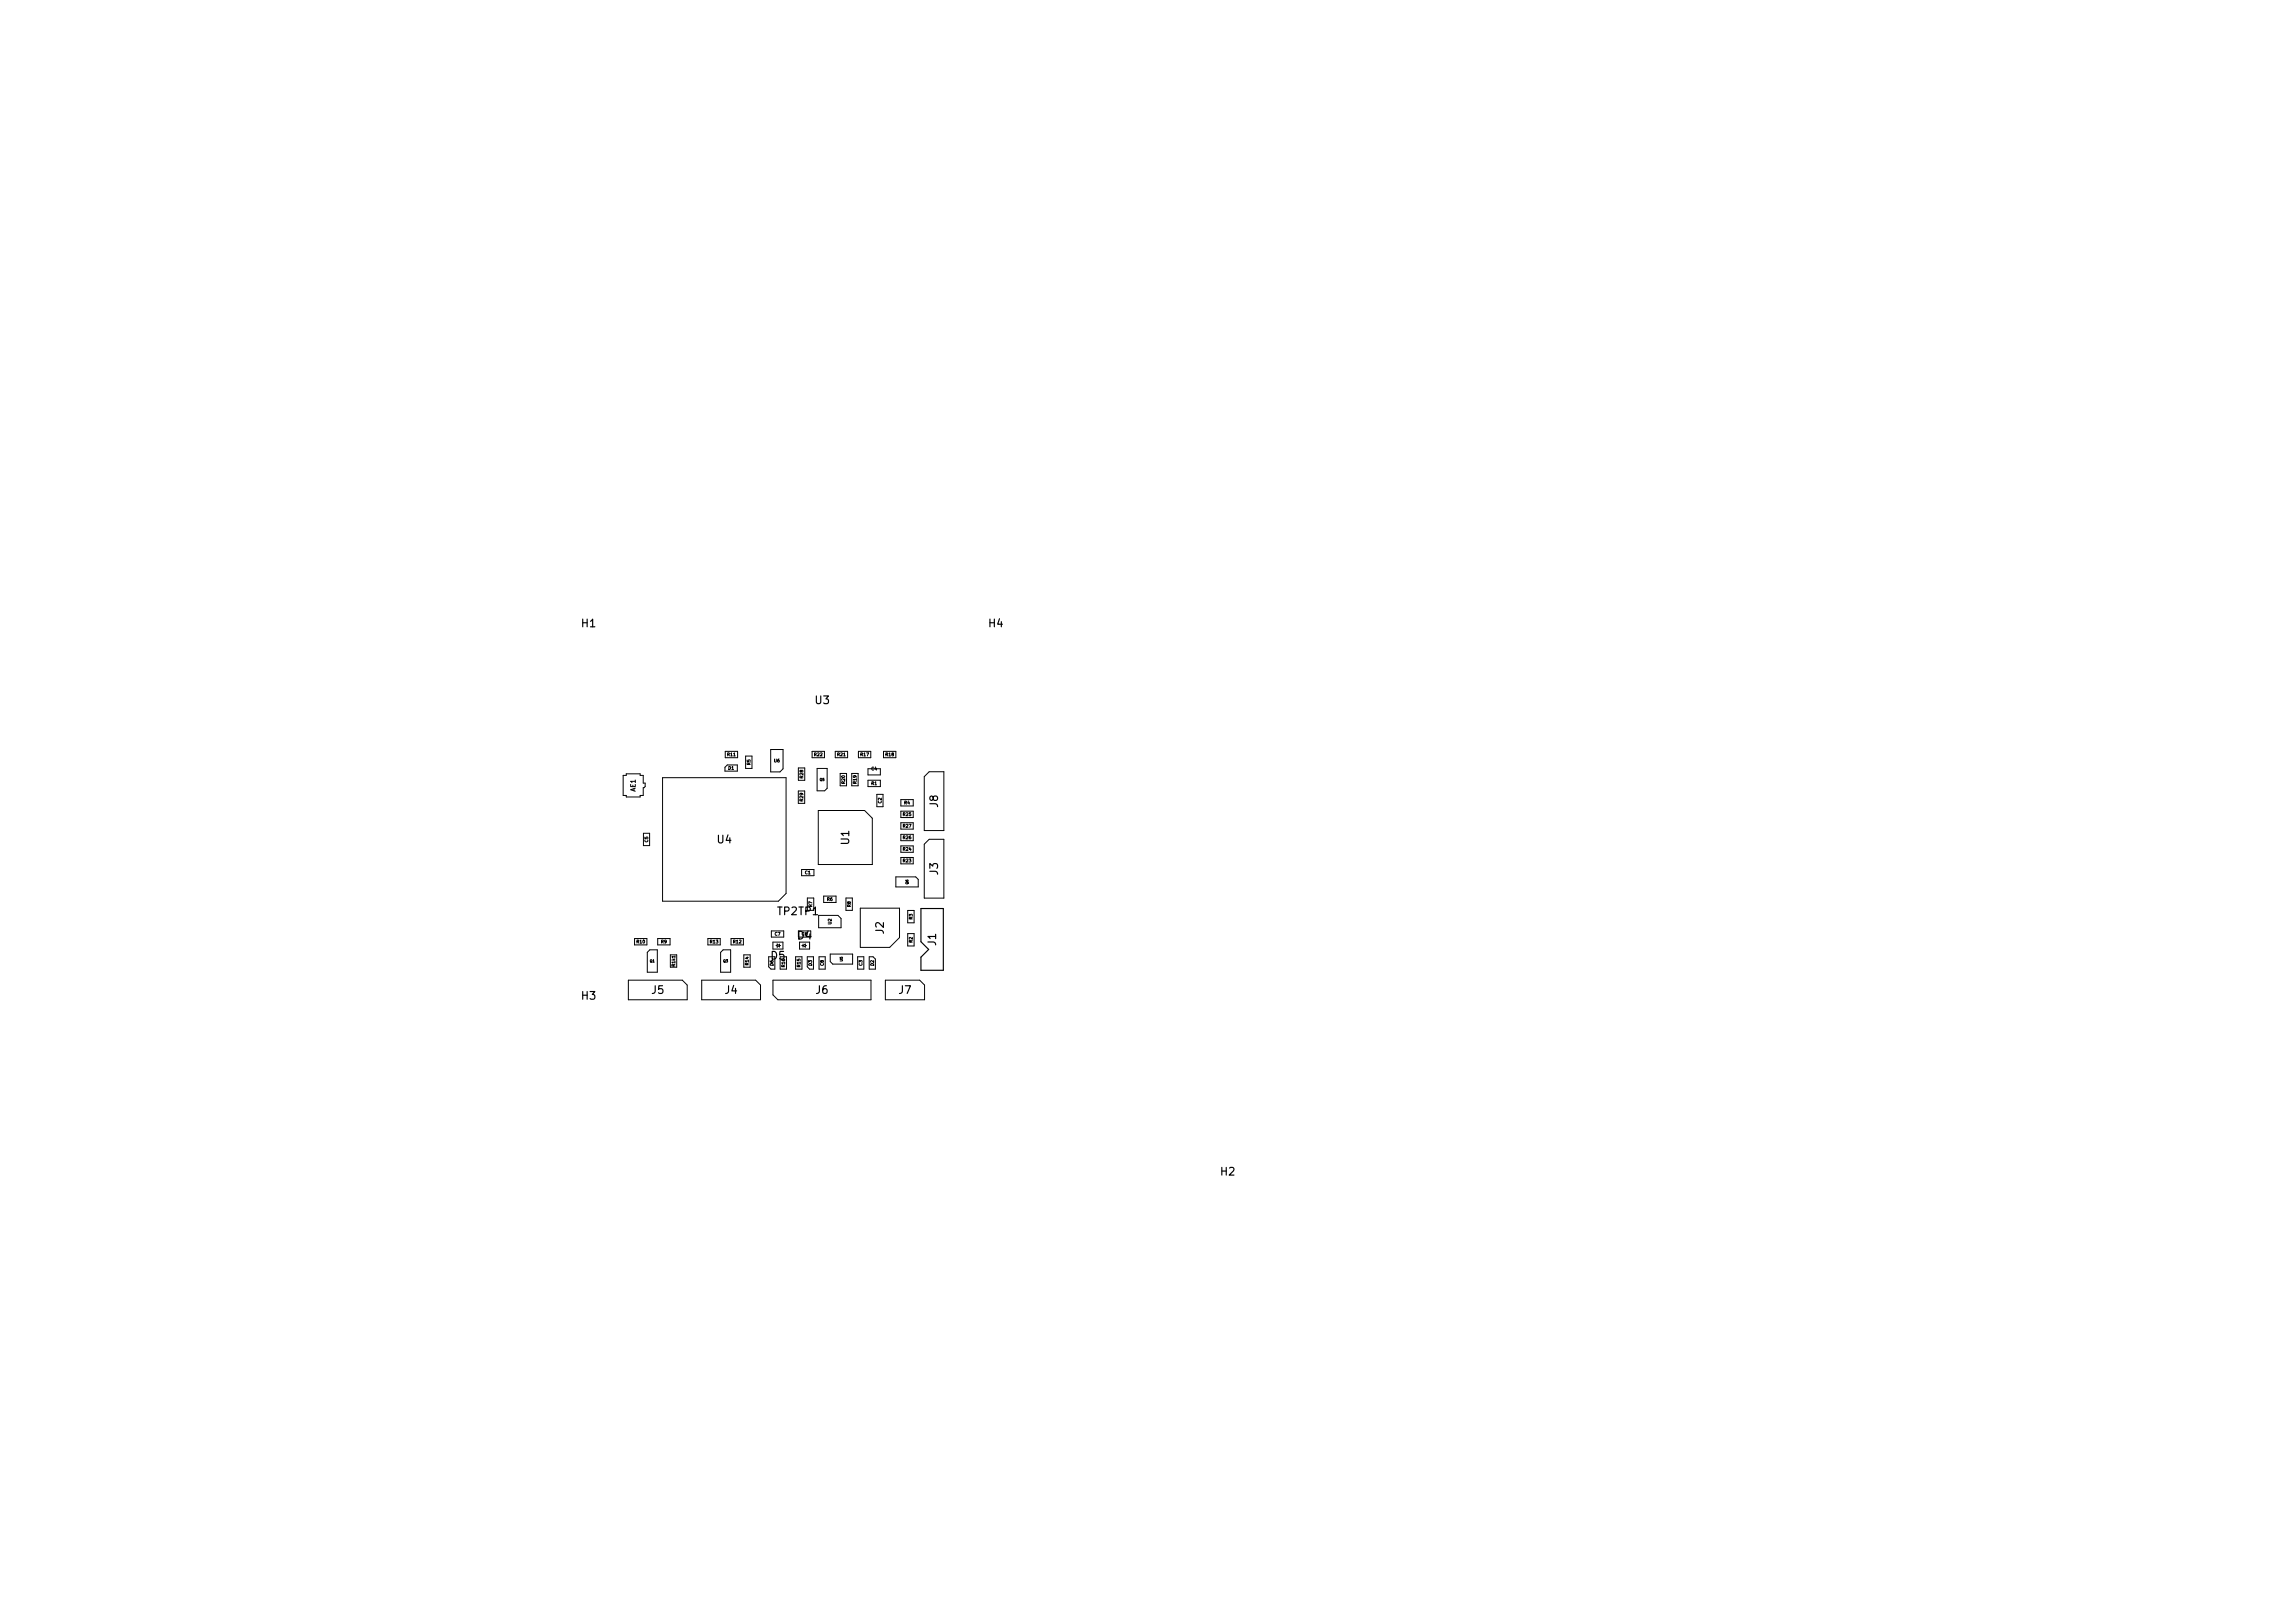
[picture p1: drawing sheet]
<svg xmlns="http://www.w3.org/2000/svg" width="297mm" height="210mm" viewBox="0 0 297 210" stroke-linecap="round" stroke-linejoin="round" font-family="sans-serif">
<defs><g id="words">
<g font-size="1.4">
<text x="75.4" y="81.2">H1</text>
<text x="128.1" y="81.2">H4</text>
<text x="105.6" y="91.2">U3</text>
<text x="121.5" y="104.6" transform="rotate(-90 121.5 104.6)">J8</text>
<text x="92.9" y="109.2">U4</text>
<text x="110" y="109.4" transform="rotate(-90 110 109.4)">U1</text>
<text x="121.5" y="113.3" transform="rotate(-90 121.5 113.3)">J3</text>
<text x="100.7" y="118.5">TP2TP1</text>
<text x="99.9" y="124.3">D5</text>
<text x="103.3" y="121.7">D4</text>
<text x="114.5" y="121" transform="rotate(-90 114.5 121)">J2</text>
<text x="121.2" y="122.5" transform="rotate(-90 121.2 122.5)">J1</text>
<text x="75.4" y="129.5">H3</text>
<text x="84.4" y="128.7">J5</text>
<text x="93.9" y="128.7">J4</text>
<text x="105.7" y="128.7">J6</text>
<text x="116.5" y="128.7">J7</text>
<text x="158.2" y="152.3">H2</text>
</g>
<text font-size=".8" x="82.3" y="102.6" transform="rotate(-90 82.3 102.6)">AE1</text>
<g font-size=".6">
<text x="94.2" y="97.9">R11</text>
<text x="94.4" y="99.7">D1</text>
<text x="97.2" y="99.1" transform="rotate(-90 97.2 99.1)">R5</text>
<text x="100.3" y="98.7">U6</text>
<text x="104" y="100.8" transform="rotate(-90 104 100.8)">R28</text>
<text x="105.5" y="97.9">R22</text>
<text x="108.5" y="97.9">R21</text>
<text x="109.5" y="101.5" transform="rotate(-90 109.5 101.5)">R20</text>
<text x="110.9" y="101.5" transform="rotate(-90 110.9 101.5)">R19</text>
<text x="111.5" y="97.9">R17</text>
<text x="112.9" y="101.7">R1</text>
<text x="112.9" y="99.8">C4</text>
<text x="114.7" y="97.9">R18</text>
<text x="104" y="103.8" transform="rotate(-90 104 103.8)">R29</text>
<text x="114.2" y="104.1" transform="rotate(-90 114.2 104.1)">C2</text>
<text x="117" y="105.7">R25</text>
<text x="117" y="107.2">R27</text>
<text x="117.1" y="104.2">R4</text>
<text x="84" y="109.1" transform="rotate(-90 84 109.1)">C5</text>
<text x="104.3" y="113.2">C1</text>
<text x="117" y="110.2">R24</text>
<text x="117" y="111.7">R23</text>
<text x="117" y="108.7">R26</text>
<text x="105.2" y="117.5" transform="rotate(-90 105.2 117.5)">R7</text>
<text x="107.1" y="116.7">R6</text>
<text x="107.7" y="119.7" transform="rotate(-90 107.7 119.7)">U2</text>
<text x="110.2" y="117.5" transform="rotate(-90 110.2 117.5)">R8</text>
<text x="118.2" y="119.1" transform="rotate(-90 118.2 119.1)">R3</text>
<text x="82.5" y="122.2">R10</text>
<text x="85.6" y="122.2">R9</text>
<text x="87.4" y="125.2" transform="rotate(-90 87.4 125.2)">R1k1</text>
<text x="92" y="122.2">R13</text>
<text x="95" y="122.2">R12</text>
<text x="97" y="125" transform="rotate(-90 97 125)">R14</text>
<text x="100.2" y="125.1" transform="rotate(-90 100.2 125.1)">D6</text>
<text x="100.4" y="121.2">C7</text>
<text x="101.7" y="125.3" transform="rotate(-90 101.7 125.3)">R16</text>
<text x="103.7" y="125.3" transform="rotate(-90 103.7 125.3)">R15</text>
<text x="103.9" y="121.2">C6</text>
<text x="105.2" y="125.1" transform="rotate(-90 105.2 125.1)">D3</text>
<text x="106.7" y="125.1" transform="rotate(-90 106.7 125.1)">C8</text>
<text x="111.7" y="125.1" transform="rotate(-90 111.7 125.1)">C3</text>
<text x="113.2" y="125.1" transform="rotate(-90 113.2 125.1)">D2</text>
<text x="118.2" y="122.1" transform="rotate(-90 118.2 122.1)">R2</text>
</g>
<g font-size=".4">
<text x="106.2" y="101.2">Q5</text>
<text x="117.7" y="114.5" transform="rotate(-90 117.7 114.5)">Q6</text>
<text x="84.2" y="124.7">Q1</text>
<text x="93.7" y="124.7">Q3</text>
<text x="109.2" y="124.5" transform="rotate(-90 109.2 124.5)">U5</text>
</g>
</g></defs>
<g fill="none" stroke="#000" stroke-width=".13">
<path d="M93.9 99.4l.3-.3h1.3v.8h-1.6zM94 97.3h1.5v.9h-1.5zM96.6 97.9h.8v1.6h-.8zM99.8 97.1h1.6v2.5l-.4 .4h-1.2zM103.4 99.5h.8v1.6h-.8zM105.2 97.3h1.6v.9h-1.6zM105.8 99.5h1.3v2.6l-.3 .3h-1zM108.2 97.3h1.6v.9h-1.6zM111.2 97.3h1.6v.9h-1.6zM112.4 99.6h1.6v.8h-1.6zM114.5 97.3h1.6v.9h-1.6zM120.4 100h1.9v7.6h-2.6v-7z"/>
<path d="M80.7 100.4h.4v-.2h1.8v.2h.4v1h.3v.5l-.3 .1v1h-.4v.2h-1.8v-.2h-.4zM83.4 107.9h.7v1.6h-.7zM85.8 100.7h16v15l-1 1h-15zM103.4 102.5h.8v1.6h-.8zM103.8 112.6h1.6v.8h-1.6zM104.6 117.9v-1.6h.8v1.6M106 105h6l1 1v6h-7zM106.1 118.6h2.4l.4 .4v1.2h-2.8zM106.7 116.1h1.6v.8h-1.6zM108.8 100.2h.9v1.6h-.9zM109.6 116.3h.8v1.6h-.8zM110.3 100.2h.9v1.6h-.9z"/>
<path d="M111.4 117.7h5.1v3.8l-1.2 1.2h-3.9zM112.4 101.1h1.6v.8h-1.6zM113.6 102.9h.8v1.6h-.8zM116.1 113.6h2.5l.3 .3v1h-2.8zM116.7 103.6h1.6v.8h-1.6zM116.7 105.1h1.6v.8h-1.6zM116.7 106.6h1.6v.8h-1.6zM116.7 108.1h1.6v.8h-1.6zM116.7 109.6h1.6v.8h-1.6zM116.7 111.1h1.6v.8h-1.6zM117.6 117.9h.8v1.6h-.8zM119.7 109.4l.7-.7h1.9v7.6h-2.6z"/>
<path d="M81.4 127h7l.6 .6v1.9h-7.6zM82.2 121.6h1.6v.8h-1.6zM83.8 123.4l.4-.4h.9v2.9h-1.3zM85.2 121.6h1.6v.8h-1.6zM86.8 123.7h.9v1.6h-.9zM90.9 127h7l.6 .6v1.9h-7.6zM91.7 121.6h1.6v.8h-1.6zM93.4 123.4l.3-.4h1v2.9h-1.3zM94.7 121.6h1.6v.8h-1.6zM96.4 123.7h.8v1.6h-.8zM99.6 123.9v1.3l.3 .3h.5v-1.6M99.9 120.6h1.6v.8h-1.6z"/>
<path d="M100.1 122.9v-.9h1.3v.9M100.1 127h12.7v2.5h-12l-.7-.6zM100.5 122.5h.2M100.7 122.3l.3 .2-.3 .2zM101 122.5h.1M101 122.3v.4M101.1 123.9v1.6h.8v-1.6M103.1 123.9h.8v1.6h-.8zM103.6 122v.9h1.3v-.9M103.9 122.5h.1M104 122.3v.4M104 122.5l.3-.2v.4z"/>
<path d="M104.3 122.5h.2M104.6 123.9h.8v1.6h-.5l-.3-.3zM106.1 123.9h.8v1.6h-.8zM107.5 123.6h3v1.3h-2.6l-.4-.3zM111.1 123.9h.8v1.6h-.8zM112.6 123.9h.5l.3 .3v1.3h-.8zM114.7 127h4.4l.7 .6v1.9h-5.1zM117.6 120.9h.8v1.6h-.8z"/>
</g>
<path d="M119.3 117.7h2.9v8h-2.9v-1.7l1-1-1-1z" fill="none" stroke="#000" stroke-width=".15"/>
<use href="#words"/>
</svg>
